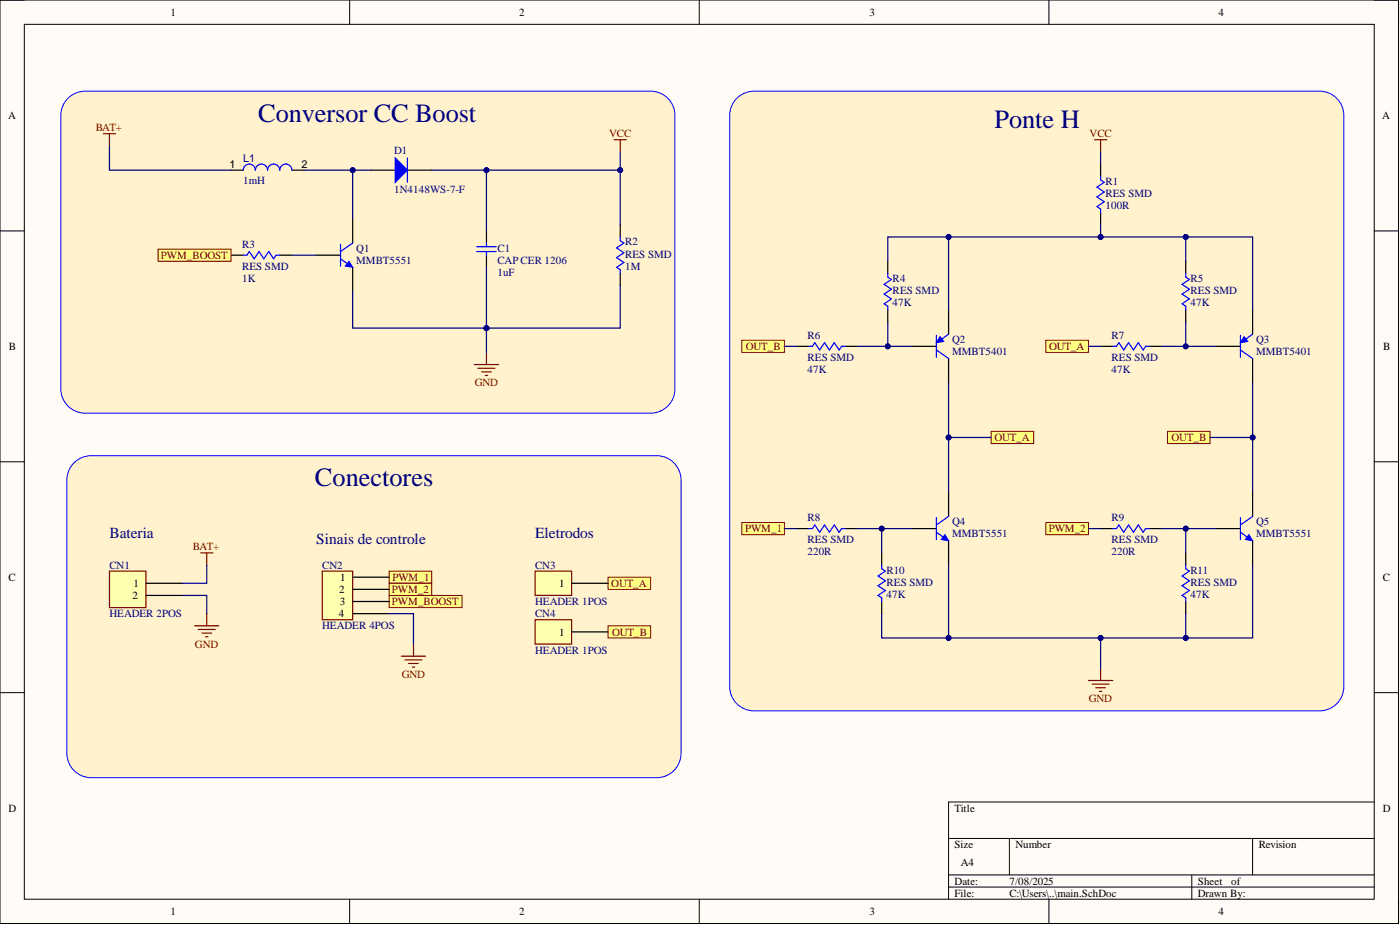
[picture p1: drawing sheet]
<svg xmlns="http://www.w3.org/2000/svg" width="292mm" height="193mm" viewBox="0 0 292 193" stroke-linecap="round" stroke-linejoin="round" font-family="sans-serif">
<defs><g id="words">
<g font-size="5.5" fill="#000080">
<text x="53.9" y="25.4">Conversor CC Boost</text>
<text x="207.5" y="26.7">Ponte H</text>
<text x="65.7" y="101.5">Conectores</text>
</g>
<g font-size="3.2" fill="#000080">
<text x="22.8" y="112.1">Bateria</text>
<text x="66" y="113.4">Sinais de controle</text>
<text x="111.6" y="112.1">Eletrodos</text>
</g>
<g font-size="2.3">
<text x="35.6" y="3.3">1</text>
<text x="108.3" y="3.3">2</text>
<text x="181.4" y="3.3">3</text>
<text x="254.2" y="3.3">4</text>
<text x="1.7" y="24.8">A</text>
<text x="288.4" y="24.8">A</text>
<text x="47.9" y="35">1</text>
<text x="62.9" y="35">2</text>
<text x="1.9" y="73">B</text>
<text x="288.6" y="73">B</text>
<text x="1.8" y="121.2">C</text>
<text x="27.7" y="125">2</text>
<text x="27.8" y="122.4">1</text>
<text x="70.8" y="123.7">2</text>
<text x="71" y="121.2">1</text>
<text x="116.6" y="122.4">1</text>
<text x="288.5" y="121.2">C</text>
<text x="70.7" y="128.8">4</text>
<text x="70.9" y="126.2">3</text>
<text x="116.6" y="132.6">1</text>
<text x="1.8" y="169.3">D</text>
<text x="199.2" y="169.3">Title</text>
<text x="288.5" y="169.3">D</text>
<text x="199.2" y="176.9">Size</text>
<text x="211.9" y="176.9">Number</text>
<text x="262.6" y="176.9">Revision</text>
<text x="199.2" y="184.5">Date:</text>
<text x="200.5" y="180.7">A4</text>
<text x="210.6" y="184.5">7/08/2025</text>
<text x="249.9" y="184.5">Sheet</text>
<text x="256.9" y="184.5">of</text>
<text x="35.6" y="190.9">1</text>
<text x="108.3" y="190.9">2</text>
<text x="181.4" y="190.9">3</text>
<text x="199.2" y="187.1">File:</text>
<text x="210.6" y="187.1">C:\Users\..\main.SchDoc</text>
<text x="249.9" y="187.1">Drawn By:</text>
<text x="254.2" y="190.9">4</text>
</g>
<g font-size="2.3" fill="#800000">
<text x="20" y="27.4">BAT+</text>
<text x="127.1" y="28.7">VCC</text>
<text x="227.3" y="28.7">VCC</text>
<text x="33.6" y="54">PWM_BOOST</text>
<text x="155.6" y="73">OUT_B</text>
<text x="218.9" y="73">OUT_A</text>
<text x="99" y="80.6">GND</text>
<text x="207.5" y="92">OUT_A</text>
<text x="244.4" y="92">OUT_B</text>
<text x="155.5" y="111">PWM_1</text>
<text x="218.8" y="111">PWM_2</text>
<text x="40.3" y="114.8">BAT+</text>
<text x="81.8" y="123.7">PWM_2</text>
<text x="81.9" y="121.2">PWM_1</text>
<text x="127.5" y="122.4">OUT_A</text>
<text x="81.8" y="126.2">PWM_BOOST</text>
<text x="40.7" y="135.1">GND</text>
<text x="127.7" y="132.6">OUT_B</text>
<text x="83.8" y="141.5">GND</text>
<text x="227.2" y="146.5">GND</text>
</g>
<g font-size="2.3" fill="#000080">
<text x="50.7" y="33.7">L1</text>
<text x="82.2" y="32.2">D1</text>
<text x="50.7" y="38.3">1mH</text>
<text x="82.2" y="40.3">1N4148WS-7-F</text>
<text x="230.6" y="38.5">R1</text>
<text x="230.6" y="41.1">RES SMD</text>
<text x="230.6" y="43.6">100R</text>
<text x="50.5" y="51.7">R3</text>
<text x="74.3" y="52.5">Q1</text>
<text x="103.8" y="52.5">C1</text>
<text x="130.4" y="51.2">R2</text>
<text x="130.4" y="53.7">RES SMD</text>
<text x="50.5" y="58.8">1K</text>
<text x="50.5" y="56.3">RES SMD</text>
<text x="74.3" y="55">MMBT5551</text>
<text x="103.8" y="57.5">1uF</text>
<text x="103.8" y="55">CAP CER 1206</text>
<text x="130.4" y="56.3">1M</text>
<text x="186.2" y="58.8">R4</text>
<text x="248.4" y="58.8">R5</text>
<text x="186.2" y="63.9">47K</text>
<text x="186.2" y="61.4">RES SMD</text>
<text x="248.4" y="63.9">47K</text>
<text x="248.4" y="61.4">RES SMD</text>
<text x="168.5" y="70.7">R6</text>
<text x="198.7" y="71.5">Q2</text>
<text x="231.9" y="70.7">R7</text>
<text x="262.1" y="71.5">Q3</text>
<text x="168.5" y="77.8">47K</text>
<text x="168.5" y="75.3">RES SMD</text>
<text x="198.7" y="74">MMBT5401</text>
<text x="231.9" y="77.8">47K</text>
<text x="231.9" y="75.3">RES SMD</text>
<text x="262.1" y="74">MMBT5401</text>
<text x="168.5" y="108.8">R8</text>
<text x="168.5" y="113.3">RES SMD</text>
<text x="198.7" y="109.5">Q4</text>
<text x="198.7" y="112">MMBT5551</text>
<text x="231.9" y="108.8">R9</text>
<text x="231.9" y="113.3">RES SMD</text>
<text x="262.1" y="109.5">Q5</text>
<text x="262.1" y="112">MMBT5551</text>
<text x="22.8" y="118.6">CN1</text>
<text x="67.2" y="118.6">CN2</text>
<text x="111.6" y="118.6">CN3</text>
<text x="168.5" y="115.9">220R</text>
<text x="185" y="119.7">R10</text>
<text x="231.9" y="115.9">220R</text>
<text x="248.4" y="119.7">R11</text>
<text x="185" y="124.7">47K</text>
<text x="185" y="122.2">RES SMD</text>
<text x="248.4" y="124.7">47K</text>
<text x="248.4" y="122.2">RES SMD</text>
<text x="22.8" y="128.8">HEADER 2POS</text>
<text x="67.2" y="131.3">HEADER 4POS</text>
<text x="111.6" y="126.2">HEADER 1POS</text>
<text x="111.6" y="128.8">CN4</text>
<text x="111.6" y="136.4">HEADER 1POS</text>
</g>
</g></defs>
<path d="M0 0h291.8v192.7h-291.8z" fill-rule="evenodd" fill="#fffcf8"/>
<path d="M0 0h291.8v192.7h-291.8z" fill="none" stroke="#000" stroke-width=".21"/>
<path d="M5.1 5.1h281.6v182.5h-281.6z" fill-rule="evenodd" fill="#fffcf8"/>
<g fill="none" stroke="#000" stroke-width=".21">
<path d="M0 0h5.1M5.1 5.1h281.6v182.5h-281.6zM72.9 0v5.1M145.9 0v5.1M218.8 0v5.1M286.7 0h5.1v5.1M0 48.2h5.1M286.7 48.2h5.1M0 96.3h5.1M286.7 96.3h5.1M0 144.5h5.1M286.7 144.5h5.1"/>
<path d="M197.9 174.9h88.8M210.6 174.9v7.6M261.3 174.9v7.6M286.7 167.3h-88.8v20.3M72.9 187.6v5.1M145.9 187.6v5.1M197.9 182.5h88.8M197.9 185.1h88.8M218.8 187.6v5.1M248.7 182.5v5.1M291.8 187.6v5.1"/>
</g>
<path d="M15.1 96.9a5.1 5.1 0 0 1 3.9-1.8h118a5.1 5.1 0 0 1 5.1 5v57.1a5.1 5.1 0 0 1-5.1 5h-118a5.1 5.1 0 0 1-5-5v-57.1a5 5 0 0 1 1.1-3.2z" fill="#fff2cc"/>
<path d="M15.1 96.9a5.1 5.1 0 0 1 3.9-1.8h118a5.1 5.1 0 0 1 5.1 5v57.1a5.1 5.1 0 0 1-5.1 5h-118a5.1 5.1 0 0 1-5-5v-57.1a5 5 0 0 1 1.1-3.2z" fill="none" stroke="#00f" stroke-width=".21"/>
<path d="M13.9 20.8a5.1 5.1 0 0 1 3.9-1.8h117.9a5.1 5.1 0 0 1 5.1 5.1v57a5.1 5.1 0 0 1-5.1 5.1h-117.9a5.1 5.1 0 0 1-5.1-5.1v-57a5 5 0 0 1 1.2-3.3z" fill="#fff2cc"/>
<path d="M13.9 20.8a5.1 5.1 0 0 1 3.9-1.8h117.9a5.1 5.1 0 0 1 5.1 5.1v57a5.1 5.1 0 0 1-5.1 5.1h-117.9a5.1 5.1 0 0 1-5.1-5.1v-57a5 5 0 0 1 1.2-3.3z" fill="none" stroke="#00f" stroke-width=".21"/>
<path d="M153.4 20.8a5.1 5.1 0 0 1 3.9-1.8h118a5.1 5.1 0 0 1 5.1 5.1v119.1a5.1 5.1 0 0 1-5.1 5.1h-118a5.1 5.1 0 0 1-5.1-5.1v-119.1a5 5 0 0 1 1.2-3.3z" fill="#fff2cc"/>
<path d="M153.4 20.8a5.1 5.1 0 0 1 3.9-1.8h118a5.1 5.1 0 0 1 5.1 5.1v119.1a5.1 5.1 0 0 1-5.1 5.1h-118a5.1 5.1 0 0 1-5.1-5.1v-119.1a5 5 0 0 1 1.2-3.3z" fill="none" stroke="#00f" stroke-width=".21"/>
<path d="M166.2 110.3h2.5M176.3 110.3h2.6M190.3 110.3h5.1M197.9 102.7v5M197.9 112.8v5.1" fill="none" stroke="#000" stroke-width=".25"/>
<path d="M168.7 110.3h.8l.5-.8 1 1.5 1-1.5 1 1.5 1.1-1.5 1 1.5 .5-.7h.7M195.4 108v4.6M195.4 111l1.8 1.3M197.9 107.7l-2.5 1.8" fill="none" stroke="#00f" stroke-width=".25"/>
<path d="M197.2 111.5l.7 1.3-1.5-.2z" fill="#00f"/>
<path d="M197.2 111.5l.7 1.3-1.5-.2z" fill="none" stroke="#00f" stroke-width=".21"/>
<path d="M229.6 110.3h2.6M239.8 110.3h2.5M253.7 110.3h5.1M261.3 102.7v5M261.3 112.8v5.1" fill="none" stroke="#000" stroke-width=".25"/>
<path d="M232.2 110.3h.7l.5-.8 1.1 1.5 1-1.5 1 1.5 1-1.5 1 1.5 .5-.7h.8M258.8 108v4.6M258.8 111l1.8 1.3M261.3 107.7l-2.5 1.8" fill="none" stroke="#00f" stroke-width=".25"/>
<path d="M260.6 111.5l.7 1.3-1.5-.2z" fill="#00f"/>
<path d="M260.6 111.5l.7 1.3-1.5-.2z" fill="none" stroke="#00f" stroke-width=".21"/>
<path d="M190.3 72.3h5.1M197.9 64.6v5.1M197.9 74.8v5.1" fill="none" stroke="#000" stroke-width=".25"/>
<path d="M195.4 70v4.5M195.4 73l2.5 1.8M197.9 69.7l-1.8 1.3" fill="none" stroke="#00f" stroke-width=".25"/>
<path d="M196.1 70.2l.8 1-1.5 .3z" fill="#00f"/>
<path d="M196.1 70.2l.8 1-1.5 .3z" fill="none" stroke="#00f" stroke-width=".21"/>
<path d="M253.7 72.3h5.1M261.3 64.6v5.1M261.3 74.8v5.1" fill="none" stroke="#000" stroke-width=".25"/>
<path d="M258.8 70v4.5M258.8 73l2.5 1.8M261.3 69.7l-1.7 1.3" fill="none" stroke="#00f" stroke-width=".25"/>
<path d="M259.6 70.2l.7 1-1.5 .3z" fill="#00f"/>
<path d="M259.6 70.2l.7 1-1.5 .3z" fill="none" stroke="#00f" stroke-width=".21"/>
<path d="M48.2 35.5h2.5M60.9 35.5h2.5M66 53.2h5M73.6 45.6v5.1M73.6 55.8v5" fill="none" stroke="#000" stroke-width=".25"/>
<path d="M50.7 35.5a1.27 1.27 0 0 1 1.3-1.3 1.27 1.27 0 0 1 1.3 1.3 1.27 1.27 0 0 1 1.3-1.3 1.27 1.27 0 0 1 1.2 1.3 1.27 1.27 0 0 1 1.3-1.3 1.27 1.27 0 0 1 1.3 1.3 1.27 1.27 0 0 1 1.2-1.3 1.27 1.27 0 0 1 1.3 1.3M71 51v4.5M71 54l1.8 1.3M73.6 50.7l-2.6 1.8" fill="none" stroke="#00f" stroke-width=".25"/>
<path d="M72.8 54.5l.8 1.3-1.5-.3z" fill="#00f"/>
<path d="M72.8 54.5l.8 1.3-1.5-.3z" fill="none" stroke="#00f" stroke-width=".21"/>
<path d="M77.4 35.5h5.1M85 35.5h5.1" fill="none" stroke="#000" stroke-width=".25"/>
<path d="M82.5 33l2.5 2.5-2.5 2.5z" fill="#00f"/>
<path d="M82.5 33l2.5 2.5-2.5 2.5zM85 33v5M50.7 53.2h.8l.5-.7 1 1.5 1-1.5 1.1 1.5 1-1.5 1 1.5 .5-.8h.8M99.5 52.5h4M99.5 51.5h4M101.5 50.7v.8M101.5 52.5v.7M129.4 49.4v.8l.8 .5-1.6 1 1.6 1-1.6 1 1.6 1.1-1.6 1 .8 .5v.7" fill="none" stroke="#00f" stroke-width=".25"/>
<path d="M48.2 53.2h2.5M58.4 53.2h2.5M101.5 48.2v2.5M101.5 53.2v2.6M129.4 46.9v2.5M129.4 57v2.6" fill="none" stroke="#000" stroke-width=".25"/>
<path d="M21.6 27.9h2.5M22.8 27.9v2.5M128.1 29.2h2.6M129.4 29.2v2.5" fill="none" stroke="#800000" stroke-width=".25"/>
<path d="M33 52h15.2v2.5h-15.2z" fill-rule="evenodd" fill="#ffff80"/>
<path d="M33 52h15.2v2.5h-15.2z" fill="none" stroke="#800000" stroke-width=".21"/>
<path d="M99 76.1h5M99.7 76.8h3.6M100.5 77.6h2M101.2 78.3h.5M101.5 73.5v2.6M41.9 115.3h2.5M43.1 115.3v2.6M40.6 130.6h5.1M41.4 131.3h3.5M42.1 132.1h2M42.9 132.8h.5M43.1 128v2.6" fill="none" stroke="#800000" stroke-width=".25"/>
<g fill="none" stroke="#000" stroke-width=".25">
<path d="M229.6 34.2v2.6M185.2 54.5v2.5M229.6 44.4v2.5M247.4 54.5v2.5M166.2 72.3h2.5M176.3 72.3h2.6M185.2 64.6v2.6M229.6 72.3h2.6M239.8 72.3h2.5M247.4 64.6v2.6M184 115.3v2.6M247.4 115.3v2.6"/>
<path d="M184 125.5v2.5M247.4 125.5v2.5"/>
</g>
<path d="M229.6 36.8v.7l.8 .5-1.5 1 1.5 1.1-1.5 1 1.5 1-1.5 1 .7 .5v.8M185.2 57v.8l.8 .5-1.5 1 1.5 1-1.5 1.1 1.5 1-1.5 1 .7 .5v.7M247.4 57v.8l.8 .5-1.6 1 1.6 1-1.6 1.1 1.6 1-1.6 1 .8 .5v.7M168.7 72.3h.8l.5-.8 1 1.5 1-1.5 1 1.5 1.1-1.5 1 1.5 .5-.7h.7M232.2 72.3h.7l.5-.8 1.1 1.5 1-1.5 1 1.5 1-1.5 1 1.5 .5-.7h.8M184 117.9v.7l.7 .5-1.5 1.1 1.5 1-1.5 1 1.5 1-1.5 1 .8 .5v.8M247.4 117.9v.7l.8 .5-1.6 1.1 1.6 1-1.6 1 1.6 1-1.6 1 .8 .5v.8" fill="none" stroke="#00f" stroke-width=".25"/>
<path d="M206.8 90h8.9v2.5h-8.9z" fill-rule="evenodd" fill="#ffff80"/>
<path d="M206.8 90h8.9v2.5h-8.9z" fill="none" stroke="#800000" stroke-width=".21"/>
<path d="M243.6 90h8.9v2.5h-8.9z" fill-rule="evenodd" fill="#ffff80"/>
<path d="M243.6 90h8.9v2.5h-8.9z" fill="none" stroke="#800000" stroke-width=".21"/>
<path d="M218.2 71h8.9v2.5h-8.9z" fill-rule="evenodd" fill="#ffff80"/>
<path d="M218.2 71h8.9v2.5h-8.9z" fill="none" stroke="#800000" stroke-width=".21"/>
<path d="M154.8 71h8.9v2.5h-8.9z" fill-rule="evenodd" fill="#ffff80"/>
<path d="M154.8 71h8.9v2.5h-8.9z" fill="none" stroke="#800000" stroke-width=".21"/>
<path d="M154.8 109h8.9v2.5h-8.9z" fill-rule="evenodd" fill="#ffff80"/>
<path d="M154.8 109h8.9v2.5h-8.9z" fill="none" stroke="#800000" stroke-width=".21"/>
<path d="M218.2 109h8.9v2.5h-8.9z" fill-rule="evenodd" fill="#ffff80"/>
<path d="M218.2 109h8.9v2.5h-8.9z" fill="none" stroke="#800000" stroke-width=".21"/>
<path d="M228.4 29.2h2.5M229.6 29.2v2.5" fill="none" stroke="#800000" stroke-width=".25"/>
<path d="M81.2 119.1h8.9v2.6h-8.9z" fill-rule="evenodd" fill="#ffff80"/>
<path d="M81.2 119.1h8.9v2.6h-8.9z" fill="none" stroke="#800000" stroke-width=".21"/>
<path d="M81.2 121.7h8.9v2.5h-8.9z" fill-rule="evenodd" fill="#ffff80"/>
<path d="M81.2 121.7h8.9v2.5h-8.9z" fill="none" stroke="#800000" stroke-width=".21"/>
<path d="M81.2 124.2h15.2v2.6h-15.2z" fill-rule="evenodd" fill="#ffff80"/>
<path d="M81.2 124.2h15.2v2.6h-15.2z" fill="none" stroke="#800000" stroke-width=".21"/>
<path d="M83.7 136.9h5.1M84.5 137.7h3.5M85.3 138.4h2M86 139.2h.5M86.3 134.4v2.5M229.6 139.4v2.6M227.1 142h5.1M227.9 142.7h3.5M228.6 143.5h2M229.4 144.2h.5" fill="none" stroke="#800000" stroke-width=".25"/>
<path d="M126.9 130.6h8.8v2.5h-8.8z" fill-rule="evenodd" fill="#ffff80"/>
<path d="M126.9 130.6h8.8v2.5h-8.8z" fill="none" stroke="#800000" stroke-width=".21"/>
<path d="M126.9 120.4h8.8v2.5h-8.8z" fill-rule="evenodd" fill="#ffff80"/>
<path d="M126.9 120.4h8.8v2.5h-8.8z" fill="none" stroke="#800000" stroke-width=".21"/>
<path d="M22.8 119.1h7.6v7.7h-7.6z" fill-rule="evenodd" fill="#ffffb0"/>
<path d="M22.8 119.1h7.6v7.7h-7.6z" fill="none" stroke="#800000" stroke-width=".25"/>
<path d="M30.4 121.7h7.7M30.4 124.2h7.7" fill="none" stroke="#000" stroke-width=".25"/>
<path d="M67.2 119.1h6.4v10.2h-6.4z" fill-rule="evenodd" fill="#ffffb0"/>
<path d="M67.2 119.1h6.4v10.2h-6.4z" fill="none" stroke="#800000" stroke-width=".25"/>
<path d="M73.6 120.4h7.6M73.6 122.9h7.6M73.6 125.5h7.6M73.6 128h7.6" fill="none" stroke="#000" stroke-width=".25"/>
<path d="M111.6 119.1h7.7v5.1h-7.7z" fill-rule="evenodd" fill="#ffffb0"/>
<path d="M111.6 119.1h7.7v5.1h-7.7z" fill="none" stroke="#800000" stroke-width=".25"/>
<path d="M119.3 121.7h7.6" fill="none" stroke="#000" stroke-width=".25"/>
<path d="M111.6 129.3h7.7v5.1h-7.7z" fill-rule="evenodd" fill="#ffffb0"/>
<path d="M111.6 129.3h7.7v5.1h-7.7z" fill="none" stroke="#800000" stroke-width=".25"/>
<path d="M119.3 131.8h7.6" fill="none" stroke="#000" stroke-width=".25"/>
<path d="M101.5 35.5v12.7" fill="none" stroke="#000080" stroke-width=".25"/>
<circle cx="101.5" cy="35.5" r=".51" fill="#000080"/>
<circle cx="101.5" cy="35.5" r=".51" fill="none" stroke="#000080" stroke-width=".21"/>
<path d="M22.8 30.4v5.1h25.4M101.5 55.8v12.6" fill="none" stroke="#000080" stroke-width=".25"/>
<circle cx="101.5" cy="68.4" r=".51" fill="#000080"/>
<circle cx="101.5" cy="68.4" r=".51" fill="none" stroke="#000080" stroke-width=".21"/>
<path d="M73.6 35.5v10.1" fill="none" stroke="#000080" stroke-width=".25"/>
<circle cx="73.6" cy="35.5" r=".51" fill="#000080"/>
<circle cx="73.6" cy="35.5" r=".51" fill="none" stroke="#000080" stroke-width=".21"/>
<path d="M129.4 35.5v11.4" fill="none" stroke="#000080" stroke-width=".25"/>
<circle cx="129.4" cy="35.5" r=".51" fill="#000080"/>
<circle cx="129.4" cy="35.5" r=".51" fill="none" stroke="#000080" stroke-width=".21"/>
<path d="M60.9 53.2h5.1M101.5 68.4v5.1M43.1 117.9v3.8h-5M38.1 124.2h5v3.8" fill="none" stroke="#000080" stroke-width=".25"/>
<circle cx="101.5" cy="68.4" r=".51" fill="#000080"/>
<circle cx="101.5" cy="68.4" r=".51" fill="none" stroke="#000080" stroke-width=".21"/>
<path d="M247.4 67.2v5.1h6.3" fill="none" stroke="#000080" stroke-width=".25"/>
<circle cx="247.4" cy="72.3" r=".51" fill="#000080"/>
<circle cx="247.4" cy="72.3" r=".51" fill="none" stroke="#000080" stroke-width=".21"/>
<path d="M247.4 49.4v5.1" fill="none" stroke="#000080" stroke-width=".25"/>
<circle cx="247.4" cy="49.4" r=".51" fill="#000080"/>
<circle cx="247.4" cy="49.4" r=".51" fill="none" stroke="#000080" stroke-width=".21"/>
<path d="M242.3 72.3h5.1" fill="none" stroke="#000080" stroke-width=".25"/>
<circle cx="247.4" cy="72.3" r=".51" fill="#000080"/>
<circle cx="247.4" cy="72.3" r=".51" fill="none" stroke="#000080" stroke-width=".21"/>
<path d="M163.7 72.3h2.5M227.1 72.3h2.5M163.7 110.3h2.5M178.9 110.3h5.1v5M227.1 110.3h2.5" fill="none" stroke="#000080" stroke-width=".25"/>
<circle cx="184" cy="110.3" r=".51" fill="#000080"/>
<circle cx="184" cy="110.3" r=".51" fill="none" stroke="#000080" stroke-width=".21"/>
<path d="M184 110.3h6.3" fill="none" stroke="#000080" stroke-width=".25"/>
<circle cx="184" cy="110.3" r=".51" fill="#000080"/>
<circle cx="184" cy="110.3" r=".51" fill="none" stroke="#000080" stroke-width=".21"/>
<path d="M229.6 46.9v2.5h31.7v15.2" fill="none" stroke="#000080" stroke-width=".25"/>
<circle cx="229.6" cy="49.4" r=".51" fill="#000080"/>
<circle cx="229.6" cy="49.4" r=".51" fill="none" stroke="#000080" stroke-width=".21"/>
<circle cx="247.4" cy="49.4" r=".51" fill="#000080"/>
<circle cx="247.4" cy="49.4" r=".51" fill="none" stroke="#000080" stroke-width=".21"/>
<path d="M229.6 49.4h-31.7v15.2" fill="none" stroke="#000080" stroke-width=".25"/>
<circle cx="197.9" cy="49.4" r=".51" fill="#000080"/>
<circle cx="197.9" cy="49.4" r=".51" fill="none" stroke="#000080" stroke-width=".21"/>
<circle cx="229.6" cy="49.4" r=".51" fill="#000080"/>
<circle cx="229.6" cy="49.4" r=".51" fill="none" stroke="#000080" stroke-width=".21"/>
<path d="M185.2 67.2v5.1" fill="none" stroke="#000080" stroke-width=".25"/>
<circle cx="185.2" cy="72.3" r=".51" fill="#000080"/>
<circle cx="185.2" cy="72.3" r=".51" fill="none" stroke="#000080" stroke-width=".21"/>
<path d="M178.9 72.3h11.4" fill="none" stroke="#000080" stroke-width=".25"/>
<circle cx="185.2" cy="72.3" r=".51" fill="#000080"/>
<circle cx="185.2" cy="72.3" r=".51" fill="none" stroke="#000080" stroke-width=".21"/>
<path d="M197.9 49.4h-12.7v5.1" fill="none" stroke="#000080" stroke-width=".25"/>
<circle cx="197.9" cy="49.4" r=".51" fill="#000080"/>
<circle cx="197.9" cy="49.4" r=".51" fill="none" stroke="#000080" stroke-width=".21"/>
<path d="M242.3 110.3h5.1" fill="none" stroke="#000080" stroke-width=".25"/>
<circle cx="247.4" cy="110.3" r=".51" fill="#000080"/>
<circle cx="247.4" cy="110.3" r=".51" fill="none" stroke="#000080" stroke-width=".21"/>
<path d="M253.7 110.3h-6.3v5" fill="none" stroke="#000080" stroke-width=".25"/>
<circle cx="247.4" cy="110.3" r=".51" fill="#000080"/>
<circle cx="247.4" cy="110.3" r=".51" fill="none" stroke="#000080" stroke-width=".21"/>
<path d="M261.3 117.9v15.2h-77.3v-5.1" fill="none" stroke="#000080" stroke-width=".25"/>
<circle cx="197.9" cy="133.1" r=".51" fill="#000080"/>
<circle cx="197.9" cy="133.1" r=".51" fill="none" stroke="#000080" stroke-width=".21"/>
<circle cx="229.6" cy="133.1" r=".51" fill="#000080"/>
<circle cx="229.6" cy="133.1" r=".51" fill="none" stroke="#000080" stroke-width=".21"/>
<circle cx="247.4" cy="133.1" r=".51" fill="#000080"/>
<circle cx="247.4" cy="133.1" r=".51" fill="none" stroke="#000080" stroke-width=".21"/>
<path d="M197.9 117.9v15.2" fill="none" stroke="#000080" stroke-width=".25"/>
<circle cx="197.9" cy="133.1" r=".51" fill="#000080"/>
<circle cx="197.9" cy="133.1" r=".51" fill="none" stroke="#000080" stroke-width=".21"/>
<path d="M247.4 128v5.1" fill="none" stroke="#000080" stroke-width=".25"/>
<circle cx="247.4" cy="133.1" r=".51" fill="#000080"/>
<circle cx="247.4" cy="133.1" r=".51" fill="none" stroke="#000080" stroke-width=".21"/>
<path d="M252.5 91.3h8.8" fill="none" stroke="#000080" stroke-width=".25"/>
<circle cx="261.3" cy="91.3" r=".51" fill="#000080"/>
<circle cx="261.3" cy="91.3" r=".51" fill="none" stroke="#000080" stroke-width=".21"/>
<path d="M197.9 91.3h8.9" fill="none" stroke="#000080" stroke-width=".25"/>
<circle cx="197.9" cy="91.3" r=".51" fill="#000080"/>
<circle cx="197.9" cy="91.3" r=".51" fill="none" stroke="#000080" stroke-width=".21"/>
<path d="M197.9 79.9v22.8" fill="none" stroke="#000080" stroke-width=".25"/>
<circle cx="197.9" cy="91.3" r=".51" fill="#000080"/>
<circle cx="197.9" cy="91.3" r=".51" fill="none" stroke="#000080" stroke-width=".21"/>
<path d="M261.3 79.9v22.8" fill="none" stroke="#000080" stroke-width=".25"/>
<circle cx="261.3" cy="91.3" r=".51" fill="#000080"/>
<circle cx="261.3" cy="91.3" r=".51" fill="none" stroke="#000080" stroke-width=".21"/>
<path d="M63.4 35.5h14M229.6 31.7v2.5" fill="none" stroke="#000080" stroke-width=".25"/>
<circle cx="73.6" cy="35.5" r=".51" fill="#000080"/>
<circle cx="73.6" cy="35.5" r=".51" fill="none" stroke="#000080" stroke-width=".21"/>
<path d="M129.4 31.7v3.8h-39.3" fill="none" stroke="#000080" stroke-width=".25"/>
<circle cx="101.5" cy="35.5" r=".51" fill="#000080"/>
<circle cx="101.5" cy="35.5" r=".51" fill="none" stroke="#000080" stroke-width=".21"/>
<circle cx="129.4" cy="35.5" r=".51" fill="#000080"/>
<circle cx="129.4" cy="35.5" r=".51" fill="none" stroke="#000080" stroke-width=".21"/>
<path d="M129.4 59.6v8.8h-55.8v-7.6" fill="none" stroke="#000080" stroke-width=".25"/>
<circle cx="101.5" cy="68.4" r=".51" fill="#000080"/>
<circle cx="101.5" cy="68.4" r=".51" fill="none" stroke="#000080" stroke-width=".21"/>
<path d="M81.2 128h5.1v6.4M229.6 133.1v6.3" fill="none" stroke="#000080" stroke-width=".25"/>
<circle cx="229.6" cy="133.1" r=".51" fill="#000080"/>
<circle cx="229.6" cy="133.1" r=".51" fill="none" stroke="#000080" stroke-width=".21"/>
<use href="#words"/>
</svg>
